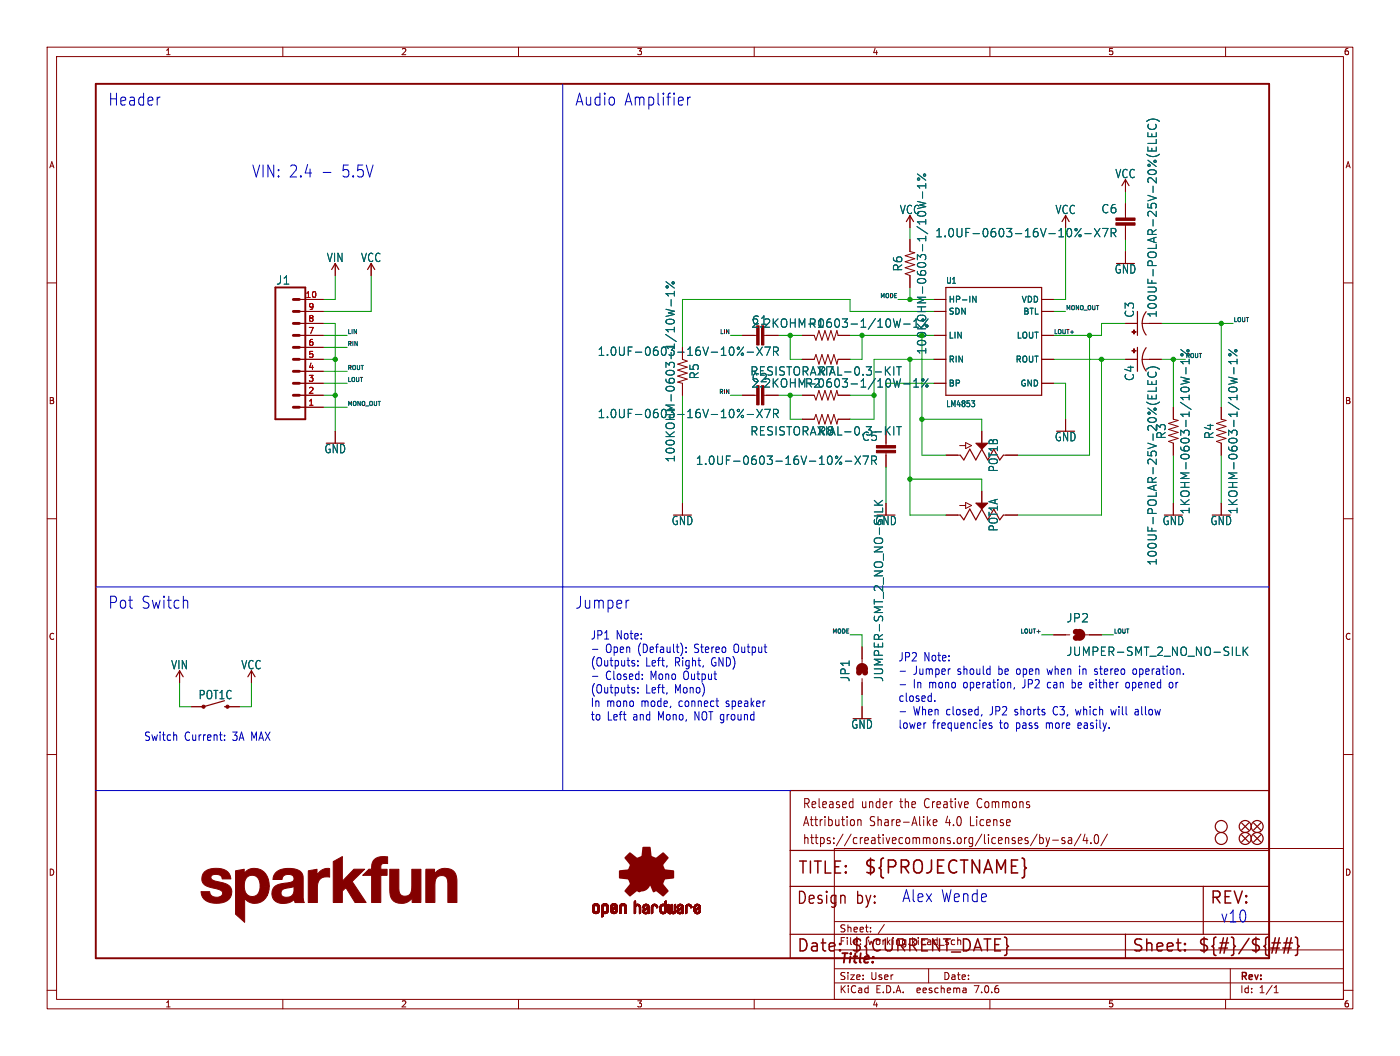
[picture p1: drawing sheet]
<svg xmlns="http://www.w3.org/2000/svg" width="297mm" height="224mm" viewBox="0 0 297 224" stroke-linecap="round" stroke-linejoin="round" font-family="sans-serif">
<defs><g id="words">
<text font-size="3.8" fill="#840000" x="183.1" y="185.7">${PROJECTNAME}</text>
<g font-size="3.5" fill="#0000c2">
<text x="22.9" y="22.6">Header</text>
<text x="121.9" y="22.6">Audio</text>
<text x="132.3" y="22.6">Amplifier</text>
<text x="53.3" y="37.9">VIN: 2.4</text>
<text x="72.3" y="37.9">5.5V</text>
<text x="22.9" y="129.3">Pot</text>
<text x="29.9" y="129.3">Switch</text>
<text x="121.9" y="129.3">Jumper</text>
<text x="191.3" y="191.5">Alex Wende</text>
<text x="258.8" y="195.8">v10</text>
</g>
<g font-size="3.5" fill="#840000">
<text x="169.2" y="185.7">TITLE:</text>
<text x="168.9" y="192.1">Design</text>
<text x="181.6" y="192.1">by:</text>
<text x="256.5" y="192.1">REV:</text>
<text x="168.9" y="202.2">Date:</text>
<text x="180.3" y="202.2">${CURRENT_DATE}</text>
<text x="240" y="202.2">Sheet:</text>
<text x="254" y="202.2">${#}/${##}</text>
</g>
<text font-size="2.8" fill="#840000" x="178" y="204.8">Title:</text>
<g font-size="2.7" fill="#840000">
<text x="170.2" y="171.7">Released</text>
<text x="182.7" y="171.7">under</text>
<text x="191.1" y="171.7">the</text>
<text x="196.5" y="171.7">Creative</text>
<text x="208" y="171.7">Commons</text>
<text x="170.2" y="175.5">Attribution</text>
<text x="170.2" y="179.3">https://creativecommons.org/licenses/by-sa/4.0/</text>
<text x="184.5" y="175.5">Share-Alike</text>
<text x="200.8" y="175.5">4.0</text>
<text x="206.2" y="175.5">License</text>
</g>
<g font-size="2.5" fill="#006464">
<text x="236.5" y="38">VCC</text>
<text x="190.8" y="45.6">VCC</text>
<text x="223.8" y="45.6">VCC</text>
<text x="233.6" y="45.4">C6</text>
<text x="198.3" y="50.5">1.0UF-0603-16V-10%-X7R</text>
<text x="69.2" y="55.8">VIN</text>
<text x="76.5" y="55.8">VCC</text>
<text x="191.6" y="57.7" transform="rotate(-90 191.6 57.7)">R6</text>
<text x="236.4" y="58.2">GND</text>
<text x="58.5" y="60.6">J1</text>
<text x="159.3" y="69.7">2.2KOHM-0603-1/10W-1%</text>
<text x="159.4" y="69.1">C1</text>
<text x="171.4" y="69.7">R1</text>
<text x="240.8" y="67.5" transform="rotate(-90 240.8 67.5)">C3</text>
<text x="245.6" y="67.5" transform="rotate(-90 245.6 67.5)">100UF-POLAR-25V-20%(ELEC)</text>
<text x="148.4" y="80.5" transform="rotate(-90 148.4 80.5)">R5</text>
<text x="159.1" y="79.9">RESISTORAXIAL-0.3-KIT</text>
<text x="159.3" y="82.4">2.2KOHM-0603-1/10W-1%</text>
<text x="159.4" y="81.3">C2</text>
<text x="170.7" y="82.4">R2</text>
<text x="173.5" y="79.9">R7</text>
<text x="240.8" y="80.9" transform="rotate(-90 240.8 80.9)">C4</text>
<text x="126.7" y="88.9">1.0UF-0603-16V-10%-X7R</text>
<text x="159.1" y="92.6">RESISTORAXIAL-0.3-KIT</text>
<text x="173.5" y="92.6">R8</text>
<text x="182.8" y="93.7">C5</text>
<text x="223.7" y="93.8">GND</text>
<text x="247.5" y="93.2" transform="rotate(-90 247.5 93.2)">R3</text>
<text x="257.7" y="93.2" transform="rotate(-90 257.7 93.2)">R4</text>
<text x="68.7" y="96.3">GND</text>
<text x="143.4" y="98.1" transform="rotate(-90 143.4 98.1)">100KOHM-0603-1/10W-1%</text>
<text x="147.5" y="98.8">1.0UF-0603-16V-10%-X7R</text>
<text x="211.9" y="100.2" transform="rotate(-90 211.9 100.2)">POT1B</text>
<text x="142.4" y="111.6">GND</text>
<text x="185.6" y="111.6">GND</text>
<text x="211.9" y="112.8" transform="rotate(-90 211.9 112.8)">POT1A</text>
<text x="246.5" y="111.6">GND</text>
<text x="252.6" y="109.1" transform="rotate(-90 252.6 109.1)">1KOHM-0603-1/10W-1%</text>
<text x="256.7" y="111.6">GND</text>
<text x="262.7" y="109.1" transform="rotate(-90 262.7 109.1)">1KOHM-0603-1/10W-1%</text>
<text x="245.6" y="120" transform="rotate(-90 245.6 120)">100UF-POLAR-25V-20%(ELEC)</text>
<text x="226.2" y="132.2">JP2</text>
<text x="36.2" y="142.1">VIN</text>
<text x="51.1" y="142.1">VCC</text>
<text x="226.2" y="139.3">JUMPER-SMT_2_NO_NO-SILK</text>
<text x="42" y="148.5">POT1C</text>
<text x="180.4" y="144.7" transform="rotate(-90 180.4 144.7)">JP1</text>
<text x="187.6" y="144.7" transform="rotate(-90 187.6 144.7)">JUMPER-SMT_2_NO_NO-SILK</text>
<text x="180.5" y="154.7">GND</text>
</g>
<text font-size="2.5" fill="#840000" x="126.7" y="75.7">1.0UF-0603-16V-10%-X7R</text>
<text font-size="2.5" fill="#009600" x="196.7" y="75.3" transform="rotate(-90 196.7 75.3)">100KOHM-0603-1/10W-1%</text>
<g font-size="2.5" fill="#0000c2">
<text x="125.2" y="135.7">JP1</text>
<text x="130.6" y="135.7">Note:</text>
<text x="125.2" y="141.5">(Outputs:</text>
<text x="128.4" y="138.6">Open</text>
<text x="135.3" y="138.6">(Default):</text>
<text x="136.9" y="141.5">Left,</text>
<text x="143.2" y="141.5">Right,</text>
<text x="147.4" y="138.6">Stereo</text>
<text x="151" y="141.5">GND)</text>
<text x="155.9" y="138.6">Output</text>
<text x="190.5" y="140.4">JP2</text>
<text x="193.7" y="143.2">Jumper</text>
<text x="195.9" y="140.4">Note:</text>
<text x="203.1" y="143.2">should</text>
<text x="211.9" y="143.2">be open</text>
<text x="222.6" y="143.2">when</text>
<text x="229.5" y="143.2">in</text>
<text x="232.9" y="143.2">stereo</text>
<text x="241.2" y="143.2">operation.</text>
<text x="125.2" y="147.2">(Outputs:</text>
<text x="128.4" y="144.3">Closed:</text>
<text x="136.9" y="147.2">Left,</text>
<text x="138" y="144.3">Mono</text>
<text x="143.2" y="147.2">Mono)</text>
<text x="145.1" y="144.3">Output</text>
<text x="190.5" y="149">closed.</text>
<text x="193.7" y="146.1">In mono</text>
<text x="204.5" y="146.1">operation,</text>
<text x="217.2" y="146.1">JP2</text>
<text x="222.6" y="146.1">can</text>
<text x="227.9" y="146.1">be either</text>
<text x="239.7" y="146.1">opened</text>
<text x="249" y="146.1">or</text>
<text x="125.2" y="150">In mono</text>
<text x="125.2" y="152.9">to</text>
<text x="128.8" y="152.9">Left</text>
<text x="134.3" y="152.9">and</text>
<text x="136" y="150">mode,</text>
<text x="139.7" y="152.9">Mono,</text>
<text x="144.1" y="150">connect</text>
<text x="147.6" y="152.9">NOT ground~{}</text>
<text x="154.3" y="150">speaker</text>
<text x="190.5" y="154.7">lower</text>
<text x="193.7" y="151.8">When closed,</text>
<text x="197.8" y="154.7">frequencies</text>
<text x="210.1" y="151.8">JP2</text>
<text x="212.1" y="154.7">to</text>
<text x="215.5" y="151.8">shorts</text>
<text x="215.6" y="154.7">pass</text>
<text x="222.1" y="154.7">more</text>
<text x="223.8" y="151.8">C3, which</text>
<text x="229.1" y="154.7">easily.</text>
<text x="236.4" y="151.8">will</text>
<text x="241.6" y="151.8">allow</text>
<text x="30.5" y="157.2">Switch</text>
<text x="39.1" y="157.2">Current:</text>
<text x="49.4" y="157.2">3A MAX</text>
</g>
<g font-size="2.1" fill="#840000">
<text x="178" y="197.9">Sheet:</text>
<text x="178" y="200.6">File:</text>
<text x="184.1" y="200.6">working.kicad_sch</text>
<text x="178" y="208">Size:</text>
<text x="184.7" y="208">User</text>
<text x="200" y="208">Date:</text>
<text x="263" y="208.2">Rev:</text>
<text x="178" y="210.8">KiCad</text>
<text x="185.7" y="210.8">E.D.A.</text>
<text x="194.6" y="210.8">eeschema</text>
<text x="207" y="210.8">7.0.6</text>
<text x="263" y="210.8">Id:</text>
<text x="267.1" y="210.8">1/1</text>
</g>
<g font-size="1.8" fill="#840000">
<text x="35" y="11.9">1</text>
<text x="85" y="11.9">2</text>
<text x="135" y="11.9">3</text>
<text x="185" y="11.9">4</text>
<text x="235" y="11.9">5</text>
<text x="285" y="11.9">6</text>
<text x="10.3" y="35.9">A</text>
<text x="285.3" y="35.9">A</text>
<text x="10.3" y="85.9">B</text>
<text x="285.3" y="85.9">B</text>
<text x="10.3" y="135.9">C</text>
<text x="285.3" y="135.9">C</text>
<text x="10.3" y="185.9">D</text>
<text x="285.3" y="185.9">D</text>
<text x="35" y="213.8">1</text>
<text x="85" y="213.8">2</text>
<text x="135" y="213.8">3</text>
<text x="185" y="213.8">4</text>
<text x="235" y="213.8">5</text>
<text x="285" y="213.8">6</text>
</g>
<g font-size="1.8" fill="#a90000">
<text x="64.7" y="63.2">10</text>
<text x="65.3" y="65.8">9</text>
<text x="65.3" y="70.9">7</text>
<text x="65.3" y="68.3">8</text>
<text x="65.3" y="75.9">5</text>
<text x="65.3" y="73.4">6</text>
<text x="65.3" y="83.6">2</text>
<text x="65.3" y="81">3</text>
<text x="65.3" y="78.5">4</text>
<text x="65.3" y="86.1">1</text>
</g>
<g font-size="1.8" fill="#006464">
<text x="200.6" y="60.4">U1</text>
<text x="201.2" y="64.4">HP-IN</text>
<text x="216.6" y="64.4">VDD</text>
<text x="201.2" y="72">LIN</text>
<text x="201.2" y="66.9">SDN</text>
<text x="215.6" y="72">LOUT</text>
<text x="217" y="66.9">BTL</text>
<text x="201.2" y="77.1">RIN</text>
<text x="215.4" y="77.1">ROUT</text>
<text x="201.2" y="82.1">BP</text>
<text x="216.4" y="82.1">GND</text>
<text x="200.6" y="86.5">LM4853</text>
</g>
<g font-size="1.2" fill="#0f0f0f">
<text x="186.6" y="63.3">MODE</text>
<text x="226.1" y="65.8">MONO_OUT</text>
<text x="73.7" y="70.9">LIN</text>
<text x="152.6" y="70.9">LIN</text>
<text x="223.5" y="70.9">LOUT+</text>
<text x="261.6" y="68.3">LOUT</text>
<text x="73.7" y="73.4">RIN</text>
<text x="251.5" y="76">ROUT</text>
<text x="73.7" y="81">LOUT</text>
<text x="73.7" y="78.5">ROUT</text>
<text x="152.4" y="83.6">RIN</text>
<text x="73.7" y="86.1">MONO_OUT</text>
<text x="176.4" y="134.4">MODE</text>
<text x="216.3" y="134.4">LOUT+</text>
<text x="236.2" y="134.4">LOUT</text>
</g>
</g></defs>
<g fill="none" stroke="#840000" stroke-width=".21">
<path d="M10 10h277v203.9h-277zM12 12h273v199.9h-273zM60 10v2M110 10v2M160 10v2M210 10v2M260 10v2M238.8 38.1v2.5M10 60h2M71.1 55.9v2.5M78.7 55.9v2.5M193 45.7v2.6"/>
<path d="M193 50.8v2.5l1.1 .3-2.1 .6 2.1 .7-2.1 .6 2.1 .6-2.1 .7 2.1 .6-2.1 .6 1 .4v2.6M226.1 45.7v2.6M238.8 43.2v3M238.8 47.8v3M238.8 53.3v2.6M285 60h2M63.5 71.1h5.1M63.5 63.5h5.1M63.5 78.7h5.1M63.5 76.2h5.1M63.5 73.7h5.1M63.5 68.6h5.1"/>
<path d="M63.5 66h5.1M144.8 76.2l1 .4-2 .6 2 .7-2 .6 2 .6-2 .7 2 .6-2 .6 1 .3v2.5M157.5 71.1h3M162.1 71.1h3M170.2 71.1h2.5l.4 1 .6-2 .7 2 .6-2 .6 2 .7-2 .6 2 .6-2 .3 1h2.5M170.2 76.2h2.5l.4-1 .6 2 .7-2 .6 2 .6-2 .7 2 .6-2 .6 2 .3-1h2.5M198.1 71.1h2.6M198.1 63.5h2.6M198.1 76.2h2.6M198.1 66h2.6M221 71.1h2.5M221 63.5h2.5"/>
<path d="M221 76.2h2.5M221 66h2.5M238.8 76.2h2.5M238.8 68.6h2.5M242.3 76.2h4.1M242.3 68.6h4.1M63.5 86.4h5.1M63.5 83.8h5.1M63.5 81.3h5.1M71.1 91.4v2.6M157.5 83.8h3M162.1 83.8h3"/>
<path d="M170.2 83.8h2.5l.4 1 .6-2 .7 2 .6-2 .6 2 .7-2 .6 2 .6-2 .3 1h2.5M170.2 88.9h2.5l.4-1 .6 2 .7-2 .6 2 .6-2 .7 2 .6-2 .6 2 .3-1h2.5M188 91.4v3.1M188 96v3.1M198.1 81.3h2.6M200.7 96.5h3M203.6 94.5h1.3M204.9 93.9l1.2 .6-1.2 .6zM208.3 91.4v2.6M212.9 96.5h3M221 81.3h2.5M226.1 88.9v2.5"/>
<path d="M248.9 86.4v2.5l1 .3-2 .6 2 .6-2 .7 2 .6-2 .6 2 .7-2 .6 1 .4v2.5M259.1 86.4v2.5l1 .3-2 .6 2 .6-2 .7 2 .6-2 .6 2 .7-2 .6 1 .4v2.5M10 110h2M144.8 106.7v2.5M188 106.7v2.5M200.7 109.2h3M203.6 107.2h1.3M204.9 106.6l1.2 .6-1.2 .6zM208.3 104.1v2.6M212.9 109.2h3M248.9 106.7v2.5M259.1 106.7v2.5"/>
<path d="M285 110h2M182.9 137.2v3.4M223.5 134.6h3.4M230.3 134.6h3.4M10 160h2M38.1 142.2v2.6M40.6 149.9h2.6M48.3 149.9h2.5M53.3 142.2v2.6M182.9 143.9v3.4M182.9 149.9v2.5M285 160h2"/>
<path d="M177 179.9h108v32h-108zM180.5 170l.4 .1M180.9 169.3v2M180.9 171.2l-.4 .1M181.2 174v.9M182 173.8v1.3M182 174l.2-.2 .4 .1 .1 1.2M196.9 174.4l.5 .7M197.4 173.8l-.7 .7M198 174.4l.8-.1-.1-.4-.5-.1-.2 .3 .1 .9h.6M220 176.9l-1.4 2.5M220.6 177v1.9"/>
<path d="M220.6 177.7l.4-.1 .3 .4-.1 .8h-.6M221.9 177.6l.4 1.3M222.3 178.9l-.4 .6M222.7 177.6l-.4 1.3M223.3 178.2h1.2M225.9 177.7l-.4-.1-.2 .3v.3l.6 .1v.5h-.6M226.7 177.7h.6l.1 1.2M227.4 178.1l-.6 .1a.4 .4 0 0 0-.2 .3 .4 .4 0 0 0 .2 .4l.6-.1M229.3 176.9l-1.4 2.5M230.2 176.9l-.4 1.4h1M230.6 177.6v1.3M231.4 178.7v.2"/>
<path d="M232.4 177.1l.3-.1a1.34 1.34 0 0 1 0 1.9h-.2a1.44 1.44 0 0 1-.1-1.8zM234.9 176.9l-1.4 2.5M177 195.4h108M184.7 197.5v.1M184.7 196.7v.1M187.6 196l-1.3 2M10 210h2M60 211.9v2M110 211.9v2M160 211.9v2M177 208.4h108M177 205.4h108"/>
<path d="M177 201.4h108M197 205.4v3M204.9 209.6l.1 .9M205 210.4l-.2 .1M205 209.9h-.2M210 211.9v2M260 211.9v2M261 205.4v6.5M270.3 210.5h.9M270.3 209.4l.4-.4v1.5M285 210h2"/>
</g>
<g fill="#840000" stroke="#840000" stroke-width=".21">
<path d="M185.9 95.5h4.1v.5h-4.1z"/>
<path d="M185.9 94.5h4.1v.5h-4.1z"/>
<path d="M207 106.7h2.5l-1.2 1.3z"/>
<path d="M236.7 47.2h4.1v.6h-4.1z"/>
<path d="M236.7 46.2h4.1v.5h-4.1z"/>
<path d="M207 94h2.5l-1.2 1.3z"/>
<path d="M161.5 69.1h.6v4.1h-.6z"/>
<path d="M160.5 69.1h.5v4.1h-.5z"/>
<path d="M161.5 81.8h.6v4.1h-.6z"/>
<path d="M160.5 81.8h.5v4.1h-.5z"/>
<path d="M125.7 193l.4 .1z"/>
<path d="M125.7 193h.4z"/>
<path d="M125.7 192.9l.4 .1z"/>
<path d="M125.7 192.9h.4z"/>
<path d="M125.7 192.8l.4 .1z"/>
<path d="M125.7 192.8h.4z"/>
<path d="M125.7 192.7l.4 .1z"/>
<path d="M125.7 192.7h.4z"/>
<path d="M125.7 192.6l.4 .1z"/>
<path d="M125.7 192.6h.4z"/>
<path d="M125.7 192.5l.4 .1z"/>
<path d="M125.7 192.5h.4z"/>
<path d="M125.7 192.4l.4 .1z"/>
<path d="M125.7 192.4h.4z"/>
<path d="M125.7 192.3l.4 .1z"/>
<path d="M125.7 192.3h.4z"/>
<path d="M125.7 193.1h.4z"/>
<path d="M125.7 192.2l.4 .1z"/>
<path d="M125.7 192.2h.4z"/>
<path d="M125.7 193.2h.5z"/>
<path d="M125.7 193.2h.4z"/>
<path d="M125.7 193.1l.4 .1z"/>
<path d="M125.7 192.1l.4 .1z"/>
<path d="M125.7 192.1h.4z"/>
<path d="M125.7 192.1h.5z"/>
<path d="M125.7 193.3h.5z"/>
<path d="M125.7 193.2l.5 .1z"/>
<path d="M125.7 193.3h.6z"/>
<path d="M125.7 192l.6 .1z"/>
<path d="M125.7 192h.6z"/>
<path d="M125.8 193.3h.5z"/>
<path d="M125.8 192h.5z"/>
<path d="M125.8 192h.6z"/>
<path d="M125.8 193.4h1.3z"/>
<path d="M125.8 193.3l.6 .1z"/>
<path d="M125.8 192h1.3z"/>
<path d="M125.8 191.9l1.3 .1z"/>
<path d="M125.8 191.9h1.3z"/>
<path d="M125.8 193.4h1.2z"/>
<path d="M125.8 191.9h1.2z"/>
<path d="M125.8 193.4l1.2 .1z"/>
<path d="M125.9 193.5h1.1z"/>
<path d="M125.9 191.9h1.1z"/>
<path d="M125.9 191.8l1.1 .1z"/>
<path d="M125.9 191.8h1.1z"/>
<path d="M125.9 193.5h1z"/>
<path d="M125.9 191.8h1z"/>
<path d="M125.9 193.5l1 .1z"/>
<path d="M125.9 193.6h1z"/>
<path d="M126 193.6h.9z"/>
<path d="M126 191.8h.9z"/>
<path d="M126 191.7l.9 .1z"/>
<path d="M126 191.7h.8z"/>
<path d="M126 193.6h.8z"/>
<path d="M126.1 193.6h.7z"/>
<path d="M126.1 191.7h.7z"/>
<path d="M126.1 193.6l.7 .1z"/>
<path d="M126.1 193.7h.7z"/>
<path d="M126.1 193.7h.6z"/>
<path d="M126.1 191.7h.6z"/>
<path d="M126.2 193.7h.5z"/>
<path d="M126.2 191.6l.5 .1z"/>
<path d="M126.2 191.6h.5z"/>
<path d="M126.2 193.7h.4z"/>
<path d="M126.2 191.6h.4z"/>
<path d="M126.3 193.7h.3z"/>
<path d="M126.3 191.6h.3z"/>
<path d="M126.3 193.7h.2z"/>
<path d="M126.3 191.6h.2z"/>
<path d="M126.5 192h.6z"/>
<path d="M126.5 193.3l.6 .1z"/>
<path d="M126.5 193.3h.6z"/>
<path d="M126.6 193.3h.5z"/>
<path d="M126.6 192h.5z"/>
<path d="M126.6 192l.5 .1z"/>
<path d="M126.6 192.1h.5z"/>
<path d="M126.7 193.2l.4 .1z"/>
<path d="M126.7 192.1h.4z"/>
<path d="M126.7 193.2h.4z"/>
<path d="M126.7 192.1l.4 .1z"/>
<path d="M126.7 192.2h.4z"/>
<path d="M126.7 193.1l.4 .1z"/>
<path d="M126.7 193.1h.4z"/>
<path d="M126.8 193.1h.4z"/>
<path d="M126.8 192.2l.4 .1z"/>
<path d="M126.8 192.2h.4z"/>
<path d="M126.8 193l.4 .1z"/>
<path d="M126.8 193h.4z"/>
<path d="M126.8 192.9l.4 .1z"/>
<path d="M126.8 192.9h.4z"/>
<path d="M126.8 192.8l.4 .1z"/>
<path d="M126.8 192.8h.4z"/>
<path d="M126.8 192.7l.4 .1z"/>
<path d="M126.8 192.7h.4z"/>
<path d="M126.8 192.6l.4 .1z"/>
<path d="M126.8 192.6h.4z"/>
<path d="M126.8 192.5l.4 .1z"/>
<path d="M126.8 192.5h.4z"/>
<path d="M126.8 192.4l.4 .1z"/>
<path d="M126.8 192.4h.4z"/>
<path d="M126.8 192.3l.4 .1z"/>
<path d="M126.8 192.3h.4z"/>
<path d="M127.6 194.4h.2z"/>
<path d="M127.6 194.4h.3z"/>
<path d="M127.6 194.3l.3 .1z"/>
<path d="M127.6 194.3h.3z"/>
<path d="M127.6 194.3h.4z"/>
<path d="M127.6 194.2l.4 .1z"/>
<path d="M127.6 194.2h.4z"/>
<path d="M127.6 194.1l.4 .1z"/>
<path d="M127.6 194.1h.4z"/>
<path d="M127.6 194l.4 .1z"/>
<path d="M127.6 194h.4z"/>
<path d="M127.6 193.9l.4 .1z"/>
<path d="M127.6 193.9h.4z"/>
<path d="M127.6 193.8l.4 .1z"/>
<path d="M127.6 193.8h.4z"/>
<path d="M127.6 193.7l.4 .1z"/>
<path d="M127.6 193.7h.4z"/>
<path d="M127.6 193.7h1.1z"/>
<path d="M127.6 193.6l1.1 .1z"/>
<path d="M127.6 193.6h1.1z"/>
<path d="M127.6 193.6h1.2z"/>
<path d="M127.6 193.5l1.2 .1z"/>
<path d="M127.6 193.5h1.2z"/>
<path d="M127.6 193.5h1.3z"/>
<path d="M127.6 193.4l1.3 .1z"/>
<path d="M127.6 193.4h1.3z"/>
<path d="M127.6 193.4h1.4z"/>
<path d="M127.6 193.3l.7 .1z"/>
<path d="M127.6 193.3h.6z"/>
<path d="M127.6 193.3h.5z"/>
<path d="M127.6 193.2l.5 .1z"/>
<path d="M127.6 193.2h.5z"/>
<path d="M127.6 193.2h.4z"/>
<path d="M127.6 193.1l.4 .1z"/>
<path d="M127.6 193.1h.4z"/>
<path d="M127.6 193l.4 .1z"/>
<path d="M127.6 193h.4z"/>
<path d="M127.6 192.9l.4 .1z"/>
<path d="M127.6 192.9h.4z"/>
<path d="M127.6 192.8l.4 .1z"/>
<path d="M127.6 192.8h.4z"/>
<path d="M127.6 192.7l.4 .1z"/>
<path d="M127.6 192.7h.4z"/>
<path d="M127.6 192.6l.4 .1z"/>
<path d="M127.6 192.6h.4z"/>
<path d="M127.6 192.5l.4 .1z"/>
<path d="M127.6 192.5h.4z"/>
<path d="M127.6 192.4l.4 .1z"/>
<path d="M127.6 192.4h.4z"/>
<path d="M127.6 192.3l.4 .1z"/>
<path d="M127.6 192.3h.4z"/>
<path d="M127.6 192.2l.4 .1z"/>
<path d="M127.6 192.2h.4z"/>
<path d="M127.6 192.2h.5z"/>
<path d="M127.6 192.1l.5 .1z"/>
<path d="M127.6 192.1h.5z"/>
<path d="M127.7 192.1h.4z"/>
<path d="M127.7 192l.5 .1z"/>
<path d="M127.7 192h.5z"/>
<path d="M127.7 192h.6z"/>
<path d="M127.7 192h1.3z"/>
<path d="M127.7 191.9l1.3 .1z"/>
<path d="M127.7 191.9h1.2z"/>
<path d="M127.8 191.9h1.1z"/>
<path d="M127.8 191.8l1.1 .1z"/>
<path d="M127.8 191.8h1.1z"/>
<path d="M127.8 191.8h1z"/>
<path d="M127.9 191.8h.9z"/>
<path d="M127.9 191.7l.9 .1z"/>
<path d="M127.9 191.7h.8z"/>
<path d="M128 191.7h.7z"/>
<path d="M128.1 193.7h.5z"/>
<path d="M128.1 191.6l.5 .1z"/>
<path d="M128.1 191.6h.5z"/>
<path d="M128.2 191.6h.3z"/>
<path d="M128.2 193.7h.3z"/>
<path d="M128.2 191.6h.2z"/>
<path d="M128.3 193.7h.1z"/>
<path d="M128.4 192h.6z"/>
<path d="M128.4 193.3l.6 .1z"/>
<path d="M128.5 193.3h.5z"/>
<path d="M128.5 192h.5z"/>
<path d="M128.5 192l.5 .1z"/>
<path d="M128.5 192.1h.5z"/>
<path d="M128.6 193.3h.4z"/>
<path d="M128.6 192.1h.4z"/>
<path d="M128.6 193.2l.4 .1z"/>
<path d="M128.6 193.2h.4z"/>
<path d="M128.6 193.2h.5z"/>
<path d="M128.6 192.1l.5 .1z"/>
<path d="M128.6 192.2h.5z"/>
<path d="M128.7 193.1l.4 .1z"/>
<path d="M128.7 193.1h.4z"/>
<path d="M128.7 192.2h.4z"/>
<path d="M128.7 193l.4 .1z"/>
<path d="M128.7 192.3h.4z"/>
<path d="M128.7 192.2l.4 .1z"/>
<path d="M128.7 193h.4z"/>
<path d="M128.7 192.9l.4 .1z"/>
<path d="M128.7 192.9h.4z"/>
<path d="M128.7 192.8l.4 .1z"/>
<path d="M128.7 192.8h.4z"/>
<path d="M128.7 192.7l.4 .1z"/>
<path d="M128.7 192.7h.4z"/>
<path d="M128.7 192.6l.4 .1z"/>
<path d="M128.7 192.6h.4z"/>
<path d="M128.7 192.5l.4 .1z"/>
<path d="M128.7 192.5h.4z"/>
<path d="M128.7 192.4l.4 .1z"/>
<path d="M128.7 192.4h.4z"/>
<path d="M128.7 192.3l.4 .1z"/>
<path d="M129.5 193.1l.5 .1z"/>
<path d="M129.5 193.1h.4z"/>
<path d="M129.5 193l.4 .1z"/>
<path d="M129.5 193h.4z"/>
<path d="M129.5 193h.5z"/>
<path d="M129.5 192.9l.6 .1z"/>
<path d="M129.5 192.9h.6z"/>
<path d="M129.5 192.9h.7z"/>
<path d="M129.5 192.9h.8z"/>
<path d="M129.5 192.8l.8 .1z"/>
<path d="M129.5 192.8h.8z"/>
<path d="M129.5 192.8h.9z"/>
<path d="M129.5 192.8h1z"/>
<path d="M129.5 192.7l1 .1z"/>
<path d="M129.5 192.7h1.1z"/>
<path d="M129.5 192.7h1.2z"/>
<path d="M129.5 192.6l1.3 .1z"/>
<path d="M129.5 192.6h1.3z"/>
<path d="M129.5 192.6h1.4z"/>
<path d="M129.5 192.5l.4 .1z"/>
<path d="M129.5 192.5h.4z"/>
<path d="M129.5 192.4l.4 .1z"/>
<path d="M129.5 192.4h.4z"/>
<path d="M129.5 192.3l.4 .1z"/>
<path d="M129.5 192.3h.4z"/>
<path d="M129.5 192.2l.4 .1z"/>
<path d="M129.5 192.2h.4z"/>
<path d="M129.5 192.2h.5z"/>
<path d="M129.5 193.2h.5z"/>
<path d="M129.5 192.1l.5 .1z"/>
<path d="M129.5 192.1h.5z"/>
<path d="M129.6 193.3h.5z"/>
<path d="M129.6 193.3h.4z"/>
<path d="M129.6 193.2l.4 .1z"/>
<path d="M129.6 192.1h.4z"/>
<path d="M129.6 192.1h.5z"/>
<path d="M129.6 192l.5 .1z"/>
<path d="M129.6 192h.5z"/>
<path d="M129.6 193.4h1.3z"/>
<path d="M129.6 193.3l.6 .1z"/>
<path d="M129.6 192h.6z"/>
<path d="M129.6 192h1.3z"/>
<path d="M129.6 191.9l1.3 .1z"/>
<path d="M129.6 191.9h1.3z"/>
<path d="M129.7 193.4h1.1z"/>
<path d="M129.7 191.9h1.2z"/>
<path d="M129.7 193.4l1.1 .1z"/>
<path d="M129.7 193.5h1.1z"/>
<path d="M129.7 191.9h1.1z"/>
<path d="M129.7 191.8l1.1 .1z"/>
<path d="M129.7 191.8h1.1z"/>
<path d="M129.8 193.5l.9 .1z"/>
<path d="M129.8 191.8h1z"/>
<path d="M129.8 193.6h.9z"/>
<path d="M129.8 191.8h.9z"/>
<path d="M129.8 191.7l.9 .1z"/>
<path d="M129.9 191.7h.8z"/>
<path d="M129.9 193.6h.7z"/>
<path d="M129.9 191.7h.7z"/>
<path d="M129.9 193.6l.7 .1z"/>
<path d="M129.9 193.7h.7z"/>
<path d="M130 193.7h.6z"/>
<path d="M130 191.6l.5 .1z"/>
<path d="M130 193.7h.5z"/>
<path d="M130 192.5l1 .1z"/>
<path d="M130 192.5h1z"/>
<path d="M130 191.6h.5z"/>
<path d="M130.1 193.7h.4z"/>
<path d="M130.1 192.5h.9z"/>
<path d="M130.1 191.6h.3z"/>
<path d="M130.1 193.7h.3z"/>
<path d="M130.2 192.5h.8z"/>
<path d="M130.2 191.6h.1z"/>
<path d="M130.2 192.4l.8 .1z"/>
<path d="M130.2 192.4h.8z"/>
<path d="M130.3 192.4h.7z"/>
<path d="M130.3 192h.6z"/>
<path d="M130.3 193.3l.6 .1z"/>
<path d="M130.4 192h.5z"/>
<path d="M130.4 193.3h.5z"/>
<path d="M130.4 192.4h.6z"/>
<path d="M130.4 192.3l.6 .1z"/>
<path d="M130.4 192l.5 .1z"/>
<path d="M130.4 192.1h.5z"/>
<path d="M130.5 192.1h.5z"/>
<path d="M130.5 193.3h.4z"/>
<path d="M130.5 193.2l.4 .1z"/>
<path d="M130.5 192.3h.5z"/>
<path d="M130.5 193.2h.5z"/>
<path d="M130.5 192.1l.5 .1z"/>
<path d="M130.5 192.2h.5z"/>
<path d="M130.6 193.2h.4z"/>
<path d="M130.6 193.1l.4 .1z"/>
<path d="M130.6 193.1h.4z"/>
<path d="M130.6 192.3h.4z"/>
<path d="M130.6 192.2l.4 .1z"/>
<path d="M130.6 192.2h.4z"/>
<path d="M130.6 193l.4 .1z"/>
<path d="M130.6 193h.4z"/>
<path d="M130.6 192.9l.4 .1z"/>
<path d="M130.7 192.9h.3z"/>
<path d="M130.8 192.9h.2z"/>
<path d="M130.8 192.8l.2 .1z"/>
<path d="M131.4 193.6l.3 .1z"/>
<path d="M131.4 193.6h.3z"/>
<path d="M131.4 193.6h.4z"/>
<path d="M131.4 193.5l.4 .1z"/>
<path d="M131.4 193.5h.4z"/>
<path d="M131.4 193.4l.4 .1z"/>
<path d="M131.4 193.4h.4z"/>
<path d="M131.4 193.3l.4 .1z"/>
<path d="M131.4 193.3h.4z"/>
<path d="M131.4 193.2l.4 .1z"/>
<path d="M131.4 193.2h.4z"/>
<path d="M131.4 193.1l.4 .1z"/>
<path d="M131.4 193.1h.4z"/>
<path d="M131.4 193l.4 .1z"/>
<path d="M131.4 193h.4z"/>
<path d="M131.4 192.9l.4 .1z"/>
<path d="M131.4 192.9h.4z"/>
<path d="M131.4 192.8l.4 .1z"/>
<path d="M131.4 192.8h.4z"/>
<path d="M131.4 192.7l.4 .1z"/>
<path d="M131.4 192.7h.4z"/>
<path d="M131.4 192.6l.4 .1z"/>
<path d="M131.4 192.6h.4z"/>
<path d="M131.4 192.5l.4 .1z"/>
<path d="M131.4 192.5h.4z"/>
<path d="M131.4 192.4l.4 .1z"/>
<path d="M131.4 192.4h.4z"/>
<path d="M131.4 192.3l.4 .1z"/>
<path d="M131.4 192.3h.4z"/>
<path d="M131.4 193.7h.3z"/>
<path d="M131.4 192.2l.4 .1z"/>
<path d="M131.4 192.2h.4z"/>
<path d="M131.5 193.7h.2z"/>
<path d="M131.5 192.2h.3z"/>
<path d="M131.5 192.2h.4z"/>
<path d="M131.5 193.7h.1z"/>
<path d="M131.5 192.1l.4 .1z"/>
<path d="M131.5 192.1h.4z"/>
<path d="M131.5 192.1h.5z"/>
<path d="M131.5 192l.5 .1z"/>
<path d="M131.5 192h.5z"/>
<path d="M131.5 192h.6z"/>
<path d="M131.5 192h1.3z"/>
<path d="M131.6 191.9l1.2 .1z"/>
<path d="M131.6 191.9h1.2z"/>
<path d="M131.6 191.9h1.1z"/>
<path d="M131.6 191.8l1.1 .1z"/>
<path d="M131.6 191.8h1.1z"/>
<path d="M131.7 191.8h1z"/>
<path d="M131.7 191.8h.9z"/>
<path d="M131.7 191.7l.9 .1z"/>
<path d="M131.8 191.7h.8z"/>
<path d="M131.8 191.7h.7z"/>
<path d="M131.9 191.6l.5 .1z"/>
<path d="M131.9 191.6h.5z"/>
<path d="M132 191.6h.4z"/>
<path d="M132 191.6h.3z"/>
<path d="M132.1 191.6h.2z"/>
<path d="M132.2 192h.6z"/>
<path d="M132.3 192h.5z"/>
<path d="M132.3 192l.5 .1z"/>
<path d="M132.4 192.1h.4z"/>
<path d="M132.4 192.1h.5z"/>
<path d="M132.4 192.1l.5 .1z"/>
<path d="M132.5 192.2h.4z"/>
<path d="M132.5 193.6l.3 .1z"/>
<path d="M132.5 193.6h.3z"/>
<path d="M132.5 193.6h.4z"/>
<path d="M132.5 193.5l.4 .1z"/>
<path d="M132.5 193.5h.4z"/>
<path d="M132.5 193.4l.4 .1z"/>
<path d="M132.5 193.4h.4z"/>
<path d="M132.5 193.3l.4 .1z"/>
<path d="M132.5 193.3h.4z"/>
<path d="M132.5 193.2l.4 .1z"/>
<path d="M132.5 193.2h.4z"/>
<path d="M132.5 193.1l.4 .1z"/>
<path d="M132.5 193.1h.4z"/>
<path d="M132.5 193l.4 .1z"/>
<path d="M132.5 193h.4z"/>
<path d="M132.5 192.9l.4 .1z"/>
<path d="M132.5 192.9h.4z"/>
<path d="M132.5 192.8l.4 .1z"/>
<path d="M132.5 192.8h.4z"/>
<path d="M132.5 192.7l.4 .1z"/>
<path d="M132.5 192.7h.4z"/>
<path d="M132.5 192.6l.4 .1z"/>
<path d="M132.5 192.6h.4z"/>
<path d="M132.5 192.5l.4 .1z"/>
<path d="M132.5 192.5h.4z"/>
<path d="M132.5 192.4l.4 .1z"/>
<path d="M132.5 192.4h.4z"/>
<path d="M132.5 192.3l.4 .1z"/>
<path d="M132.5 192.3h.4z"/>
<path d="M132.5 192.2l.4 .1z"/>
<path d="M132.5 193.7h.2z"/>
<path d="M132.5 193.7h.3z"/>
<path d="M134.6 193.7h.1z"/>
<path d="M134.6 191.2h.2z"/>
<path d="M134.6 193.7h.2z"/>
<path d="M134.6 193.6l.2 .1z"/>
<path d="M134.6 193.6h.2z"/>
<path d="M134.6 193.5l.2 .1z"/>
<path d="M134.6 193.5h.2z"/>
<path d="M134.6 193.4l.2 .1z"/>
<path d="M134.6 193.4h.2z"/>
<path d="M134.6 193.3l.2 .1z"/>
<path d="M134.6 193.3h.2z"/>
<path d="M134.6 193.2l.2 .1z"/>
<path d="M134.6 193.2h.2z"/>
<path d="M134.6 193.1l.2 .1z"/>
<path d="M134.6 193.1h.2z"/>
<path d="M134.6 193l.2 .1z"/>
<path d="M134.6 193h.2z"/>
<path d="M134.6 192.9l.2 .1z"/>
<path d="M134.6 192.9h.2z"/>
<path d="M134.6 192.8l.2 .1z"/>
<path d="M134.6 192.8h.2z"/>
<path d="M134.6 192.7l.2 .1z"/>
<path d="M134.6 192.7h.2z"/>
<path d="M134.6 192.6l.2 .1z"/>
<path d="M134.6 192.6h.2z"/>
<path d="M134.6 192.5l.2 .1z"/>
<path d="M134.6 192.5h.2z"/>
<path d="M134.6 192.4l.2 .1z"/>
<path d="M134.6 192.4h.2z"/>
<path d="M134.6 192.4h.3z"/>
<path d="M134.6 192.3l.3 .1z"/>
<path d="M134.6 192.3h.3z"/>
<path d="M134.6 192.2l.3 .1z"/>
<path d="M134.6 192.2h.3z"/>
<path d="M134.6 192.1l.4 .1z"/>
<path d="M134.6 192.1h.4z"/>
<path d="M134.6 192.1h.5z"/>
<path d="M134.6 192l.5 .1z"/>
<path d="M134.6 192h.6z"/>
<path d="M134.6 192h1.2z"/>
<path d="M134.6 192h1.1z"/>
<path d="M134.6 191.9l1.1 .1z"/>
<path d="M134.6 191.9h1.1z"/>
<path d="M134.6 191.9h1z"/>
<path d="M134.6 191.8l1 .1z"/>
<path d="M134.6 191.8h1z"/>
<path d="M134.6 191.8h.3z"/>
<path d="M134.6 191.8h.2z"/>
<path d="M134.6 191.7l.2 .1z"/>
<path d="M134.6 191.7h.2z"/>
<path d="M134.6 191.6l.2 .1z"/>
<path d="M134.6 191.6h.2z"/>
<path d="M134.6 191.5l.2 .1z"/>
<path d="M134.6 191.5h.2z"/>
<path d="M134.6 191.4l.2 .1z"/>
<path d="M134.6 191.4h.2z"/>
<path d="M134.6 191.3l.2 .1z"/>
<path d="M134.6 191.3h.2z"/>
<path d="M134.6 191.2l.2 .1z"/>
<path d="M134.6 191.1l.2 .1z"/>
<path d="M134.6 191.1h.2z"/>
<path d="M134.7 191.1h.1z"/>
<path d="M135 191.8h.5z"/>
<path d="M135.1 191.8h.3z"/>
<path d="M135.3 192h.5z"/>
<path d="M135.3 192l.5 .1z"/>
<path d="M135.4 192.1h.4z"/>
<path d="M135.5 192.1h.3z"/>
<path d="M135.5 192.1h.4z"/>
<path d="M135.5 192.1l.4 .1z"/>
<path d="M135.5 192.2h.4z"/>
<path d="M135.6 192.2h.3z"/>
<path d="M135.6 192.2l.3 .1z"/>
<path d="M135.6 192.3h.3z"/>
<path d="M135.6 192.4h.3z"/>
<path d="M135.6 192.3l.3 .1z"/>
<path d="M135.6 193.7h.2z"/>
<path d="M135.6 193.7h.3z"/>
<path d="M135.6 193.6l.3 .1z"/>
<path d="M135.6 193.6h.3z"/>
<path d="M135.6 193.5l.3 .1z"/>
<path d="M135.6 193.5h.3z"/>
<path d="M135.6 193.4l.3 .1z"/>
<path d="M135.6 193.4h.3z"/>
<path d="M135.6 193.3l.3 .1z"/>
<path d="M135.6 193.3h.3z"/>
<path d="M135.6 193.2l.3 .1z"/>
<path d="M135.6 193.2h.3z"/>
<path d="M135.6 193.1l.3 .1z"/>
<path d="M135.6 193.1h.3z"/>
<path d="M135.6 193l.3 .1z"/>
<path d="M135.6 193h.3z"/>
<path d="M135.6 192.9l.3 .1z"/>
<path d="M135.6 192.9h.3z"/>
<path d="M135.6 192.8l.3 .1z"/>
<path d="M135.6 192.8h.3z"/>
<path d="M135.6 192.7l.3 .1z"/>
<path d="M135.6 192.7h.3z"/>
<path d="M135.6 192.6l.3 .1z"/>
<path d="M135.6 192.6h.3z"/>
<path d="M135.6 192.5l.3 .1z"/>
<path d="M135.6 192.5h.3z"/>
<path d="M135.6 192.4l.3 .1z"/>
<path d="M136.4 193.3h.3z"/>
<path d="M136.4 193.2l.3 .1z"/>
<path d="M136.4 193.2h.2z"/>
<path d="M136.4 193.2h.3z"/>
<path d="M136.4 193.1l.3 .1z"/>
<path d="M136.4 193.1h.3z"/>
<path d="M136.4 192.5h.1z"/>
<path d="M136.4 192.5h.2z"/>
<path d="M136.4 192.4l.2 .1z"/>
<path d="M136.4 192.4h.2z"/>
<path d="M136.4 193.4h.3z"/>
<path d="M136.4 193.3l.3 .1z"/>
<path d="M136.4 192.3l.2 .1z"/>
<path d="M136.4 192.3h.3z"/>
<path d="M136.4 193.4h.4z"/>
<path d="M136.4 193l.3 .1z"/>
<path d="M136.4 193h.4z"/>
<path d="M136.4 192.2l.3 .1z"/>
<path d="M136.4 192.2h.3z"/>
<path d="M136.4 193.5h.5z"/>
<path d="M136.4 193.4l.4 .1z"/>
<path d="M136.4 193h.5z"/>
<path d="M136.4 193.5h.8z"/>
<path d="M136.4 192.2h.4z"/>
<path d="M136.4 192.1l.4 .1z"/>
<path d="M136.4 192.9l.6 .1z"/>
<path d="M136.4 192.1h.4z"/>
<path d="M136.4 192.9h.6z"/>
<path d="M136.5 193.5h.7z"/>
<path d="M136.5 192.9h.5z"/>
<path d="M136.5 192.1h.3z"/>
<path d="M136.5 192.9h.6z"/>
<path d="M136.5 193.6h.7z"/>
<path d="M136.5 193.5l.7 .1z"/>
<path d="M136.5 192.1h.4z"/>
<path d="M136.5 192l.5 .1z"/>
<path d="M136.5 192h.5z"/>
<path d="M136.5 192.9h.7z"/>
<path d="M136.5 192h1.1z"/>
<path d="M136.5 192.8l.7 .1z"/>
<path d="M136.5 193.6h.8z"/>
<path d="M136.5 192.8h.7z"/>
<path d="M136.6 193.6h.7z"/>
<path d="M136.6 192h1z"/>
<path d="M136.6 192.8h.7z"/>
<path d="M136.6 191.9l.9 .1z"/>
<path d="M136.6 193.6l.7 .1z"/>
<path d="M136.6 191.9h.9z"/>
<path d="M136.6 193.7h.7z"/>
<path d="M136.6 192.8h.8z"/>
<path d="M136.6 192.8h1.1z"/>
<path d="M136.7 193.7h.6z"/>
<path d="M136.7 191.9h.7z"/>
<path d="M136.7 191.8l.7 .1z"/>
<path d="M136.7 192.8h1z"/>
<path d="M136.7 193.7h.5z"/>
<path d="M136.7 191.8h.7z"/>
<path d="M136.7 192.7l1 .1z"/>
<path d="M136.7 192.7h1z"/>
<path d="M136.8 191.8h.5z"/>
<path d="M136.8 193.7l.4 .1z"/>
<path d="M136.8 192.7h.9z"/>
<path d="M136.9 191.8h.3z"/>
<path d="M136.9 192.7h.8z"/>
<path d="M137 192.6l.7 .1z"/>
<path d="M137 193.5h.2z"/>
<path d="M137 192.6h.7z"/>
<path d="M137 191.7l.1 .1z"/>
<path d="M137.1 192.6h.6z"/>
<path d="M137.1 192h.5z"/>
<path d="M137.1 192l.5 .1z"/>
<path d="M137.2 192.6h.5z"/>
<path d="M137.2 192.5l.5 .1z"/>
<path d="M137.2 192.1h.4z"/>
<path d="M137.2 192.5h.5z"/>
<path d="M137.3 192.1h.3z"/>
<path d="M137.3 192.1h.4z"/>
<path d="M137.3 192.5h.4z"/>
<path d="M137.3 192.1l.4 .1z"/>
<path d="M137.3 192.2h.4z"/>
<path d="M137.4 192.5h.3z"/>
<path d="M137.4 192.2h.3z"/>
<path d="M137.4 192.8h.3z"/>
<path d="M137.4 192.4l.3 .1z"/>
<path d="M137.4 192.4h.3z"/>
<path d="M137.4 192.3h.3z"/>
<path d="M137.4 192.2l.3 .1z"/>
<path d="M137.4 193.7h.2z"/>
<path d="M137.4 193.7h.3z"/>
<path d="M137.4 193.6l.3 .1z"/>
<path d="M137.4 193.6h.3z"/>
<path d="M137.4 193.5l.3 .1z"/>
<path d="M137.4 193.5h.3z"/>
<path d="M137.4 193.4l.3 .1z"/>
<path d="M137.4 193.4h.3z"/>
<path d="M137.4 193.3l.3 .1z"/>
<path d="M137.4 193.3h.3z"/>
<path d="M137.4 193.2l.3 .1z"/>
<path d="M137.4 193.2h.3z"/>
<path d="M137.4 193.1l.3 .1z"/>
<path d="M137.4 193.1h.3z"/>
<path d="M137.4 193l.3 .1z"/>
<path d="M137.4 193h.3z"/>
<path d="M137.4 192.9l.3 .1z"/>
<path d="M137.4 192.9h.3z"/>
<path d="M137.4 192.8l.3 .1z"/>
<path d="M137.4 192.3l.3 .1z"/>
<path d="M138.2 193.7h.1z"/>
<path d="M138.2 193.7h.2z"/>
<path d="M138.2 193.6l.2 .1z"/>
<path d="M138.2 193.6h.2z"/>
<path d="M138.2 193.6h.3z"/>
<path d="M138.2 193.5l.3 .1z"/>
<path d="M138.2 193.5h.3z"/>
<path d="M138.2 193.4l.3 .1z"/>
<path d="M138.2 193.4h.3z"/>
<path d="M138.2 193.3l.3 .1z"/>
<path d="M138.2 193.3h.3z"/>
<path d="M138.2 193.2l.3 .1z"/>
<path d="M138.2 193.2h.3z"/>
<path d="M138.2 193.1l.3 .1z"/>
<path d="M138.2 193.1h.3z"/>
<path d="M138.2 193l.3 .1z"/>
<path d="M138.2 193h.3z"/>
<path d="M138.2 192.9l.3 .1z"/>
<path d="M138.2 192.9h.3z"/>
<path d="M138.2 192.8l.3 .1z"/>
<path d="M138.2 192.8h.3z"/>
<path d="M138.2 192.7l.3 .1z"/>
<path d="M138.2 192.7h.3z"/>
<path d="M138.2 192.6l.3 .1z"/>
<path d="M138.2 192.6h.3z"/>
<path d="M138.2 192.5l.3 .1z"/>
<path d="M138.2 192.5h.3z"/>
<path d="M138.2 192.4l.3 .1z"/>
<path d="M138.2 192.4h.3z"/>
<path d="M138.2 192.3l.3 .1z"/>
<path d="M138.2 192.3h.3z"/>
<path d="M138.2 192.2l.3 .1z"/>
<path d="M138.2 192.2h.3z"/>
<path d="M138.2 192.2h.4z"/>
<path d="M138.2 192.1l.4 .1z"/>
<path d="M138.2 192.1h.4z"/>
<path d="M138.3 192.1h.3z"/>
<path d="M138.3 192.1h.4z"/>
<path d="M138.3 192l.5 .1z"/>
<path d="M138.3 192h.5z"/>
<path d="M138.3 192h1.1z"/>
<path d="M138.4 191.9l1 .1z"/>
<path d="M138.4 191.9h1z"/>
<path d="M138.4 191.9h.9z"/>
<path d="M138.5 191.9h.8z"/>
<path d="M138.5 191.8l.7 .1z"/>
<path d="M138.5 191.8h.7z"/>
<path d="M138.6 191.8h.6z"/>
<path d="M138.6 191.8h.5z"/>
<path d="M138.7 191.8h.3z"/>
<path d="M138.8 191.7l.1 .1z"/>
<path d="M138.9 192h.5z"/>
<path d="M139 192l.4 .1z"/>
<path d="M139 192.1h.4z"/>
<path d="M139.1 192.1h.4z"/>
<path d="M139.1 192.1l.4 .1z"/>
<path d="M139.1 192.2h.4z"/>
<path d="M139.2 192.2h.3z"/>
<path d="M139.2 192.3h.3z"/>
<path d="M139.2 192.2l.3 .1z"/>
<path d="M139.3 192.4h.2z"/>
<path d="M139.3 192.3l.2 .1z"/>
<path d="M139.3 192.5h.1z"/>
<path d="M139.3 192.5h.2z"/>
<path d="M139.3 192.4l.2 .1z"/>
<path d="M140 193.1h.3z"/>
<path d="M140 193l.3 .1z"/>
<path d="M140 193h.3z"/>
<path d="M140 192.9l.3 .1z"/>
<path d="M140 192.9h.3z"/>
<path d="M140 192.8l.3 .1z"/>
<path d="M140 192.8h.3z"/>
<path d="M140 192.7l.3 .1z"/>
<path d="M140 192.7h.3z"/>
<path d="M140 192.6l.3 .1z"/>
<path d="M140 192.6h.3z"/>
<path d="M140 192.5l.3 .1z"/>
<path d="M140 192.5h.3z"/>
<path d="M140 192.4l.3 .1z"/>
<path d="M140 192.4h.3z"/>
<path d="M140 193.1l.3 .1z"/>
<path d="M140 192.3l.3 .1z"/>
<path d="M140 193.2h.3z"/>
<path d="M140 192.3h.3z"/>
<path d="M140 193.3h.4z"/>
<path d="M140 193.3h.3z"/>
<path d="M140 193.2l.3 .1z"/>
<path d="M140 192.2l.3 .1z"/>
<path d="M140 192.2h.3z"/>
<path d="M140 192.2h.4z"/>
<path d="M140 193.4h.4z"/>
<path d="M140 193.3l.4 .1z"/>
<path d="M140 192.1l.4 .1z"/>
<path d="M140 192.1h.4z"/>
<path d="M140.1 193.4h.4z"/>
<path d="M140.1 192.1h.3z"/>
<path d="M140.1 192.1h.4z"/>
<path d="M140.1 193.4l.4 .1z"/>
<path d="M140.1 193.5h.5z"/>
<path d="M140.1 193.5h1.1z"/>
<path d="M140.1 192l.5 .1z"/>
<path d="M140.1 192h.5z"/>
<path d="M140.1 192h1.3z"/>
<path d="M140.2 193.5h1z"/>
<path d="M140.2 192h1.2z"/>
<path d="M140.2 193.5l1 .1z"/>
<path d="M140.2 193.6h1z"/>
<path d="M140.2 191.9l1.2 .1z"/>
<path d="M140.2 191.9h1.2z"/>
<path d="M140.2 193.6h.9z"/>
<path d="M140.3 193.6h.8z"/>
<path d="M140.3 191.9h1.1z"/>
<path d="M140.3 193.6l.8 .1z"/>
<path d="M140.3 193.7h.8z"/>
<path d="M140.3 191.8l1.1 .1z"/>
<path d="M140.3 193.7h.7z"/>
<path d="M140.3 191.8h1.1z"/>
<path d="M140.4 191.8h.6z"/>
<path d="M140.4 193.7h.6z"/>
<path d="M140.4 191.8h.5z"/>
<path d="M140.4 193.7h.5z"/>
<path d="M140.5 193.7l.4 .1z"/>
<path d="M140.5 191.8h.4z"/>
<path d="M140.6 191.7l.1 .1z"/>
<path d="M140.7 192h.7z"/>
<path d="M140.7 193.5h.5z"/>
<path d="M140.8 192l.6 .1z"/>
<path d="M140.8 193.5h.5z"/>
<path d="M140.8 192.1h.6z"/>
<path d="M140.8 193.4l.5 .1z"/>
<path d="M140.9 193.4h.4z"/>
<path d="M140.9 192.1h.5z"/>
<path d="M141 193.4h.3z"/>
<path d="M141 192.1l.4 .1z"/>
<path d="M141 193.3l.3 .1z"/>
<path d="M141 192.2h.4z"/>
<path d="M141 193.3h.3z"/>
<path d="M141 191.8h.4z"/>
<path d="M141 193.2l.3 .1z"/>
<path d="M141 192.2l.4 .1z"/>
<path d="M141 193.2h.3z"/>
<path d="M141 192.3h.4z"/>
<path d="M141.1 193.2h.2z"/>
<path d="M141.1 193.2h.3z"/>
<path d="M141.1 193.1l.3 .1z"/>
<path d="M141.1 193.1h.3z"/>
<path d="M141.1 193l.3 .1z"/>
<path d="M141.1 193h.3z"/>
<path d="M141.1 192.9l.3 .1z"/>
<path d="M141.1 192.9h.3z"/>
<path d="M141.1 192.8h.3z"/>
<path d="M141.1 192.7h.3z"/>
<path d="M141.1 192.6l.3 .1z"/>
<path d="M141.1 192.6h.3z"/>
<path d="M141.1 192.5h.3z"/>
<path d="M141.1 192.4l.3 .1z"/>
<path d="M141.1 192.4h.3z"/>
<path d="M141.1 192.3l.3 .1z"/>
<path d="M141.1 192.3h.3z"/>
<path d="M141.1 191.8h.3z"/>
<path d="M141.1 191.7l.3 .1z"/>
<path d="M141.1 191.7h.3z"/>
<path d="M141.1 191.6h.3z"/>
<path d="M141.1 191.5l.3 .1z"/>
<path d="M141.1 191.5h.3z"/>
<path d="M141.1 191.4h.3z"/>
<path d="M141.1 191.3l.3 .1z"/>
<path d="M141.1 191.3h.3z"/>
<path d="M141.1 191.2l.3 .1z"/>
<path d="M141.1 191.2h.3z"/>
<path d="M141.1 192.8l.3 .1z"/>
<path d="M141.1 192.7l.3 .1z"/>
<path d="M141.1 192.5l.3 .1z"/>
<path d="M141.1 191.6l.3 .1z"/>
<path d="M141.1 191.4l.3 .1z"/>
<path d="M141.1 191.1l.3 .1z"/>
<path d="M141.1 191.1h.3z"/>
<path d="M141.2 191.1h.2z"/>
<path d="M141.2 191.1h.1z"/>
<path d="M141.6 193.2h.3z"/>
<path d="M141.6 193.1l.3 .1z"/>
<path d="M141.6 193.1h.3z"/>
<path d="M141.6 193l.3 .1z"/>
<path d="M141.6 193h.3z"/>
<path d="M141.6 192.9l.3 .1z"/>
<path d="M141.6 192.9h.3z"/>
<path d="M141.6 192.8l.3 .1z"/>
<path d="M141.6 192.8h.3z"/>
<path d="M141.6 192.7l.3 .1z"/>
<path d="M141.6 192.7h.3z"/>
<path d="M141.6 192.6l.3 .1z"/>
<path d="M141.6 192.6h.3z"/>
<path d="M141.6 192.5l.3 .1z"/>
<path d="M141.6 192.5h.3z"/>
<path d="M141.6 192.4l.3 .1z"/>
<path d="M141.6 192.4h.3z"/>
<path d="M141.6 192.3l.3 .1z"/>
<path d="M141.6 192.3h.3z"/>
<path d="M141.6 192.2l.3 .1z"/>
<path d="M141.6 192.2h.3z"/>
<path d="M141.6 192.1l.3 .1z"/>
<path d="M141.6 192.1h.3z"/>
<path d="M141.6 192l.3 .1z"/>
<path d="M141.6 192h.3z"/>
<path d="M141.6 191.9l.3 .1z"/>
<path d="M141.6 191.9h.3z"/>
<path d="M141.6 193.4h.4z"/>
<path d="M141.6 193.3l.4 .1z"/>
<path d="M141.6 193.3h.4z"/>
<path d="M141.6 193.3h.3z"/>
<path d="M141.6 193.2l.3 .1z"/>
<path d="M141.7 193.4l.3 .1z"/>
<path d="M141.7 193.4h.3z"/>
<path d="M141.7 191.9h.2z"/>
<path d="M141.7 193.5h1.6z"/>
<path d="M141.7 193.5h.4z"/>
<path d="M141.7 191.8l.2 .1z"/>
<path d="M141.7 193.5h1.5z"/>
<path d="M141.7 191.8h.2z"/>
<path d="M141.7 193.6h1.5z"/>
<path d="M141.7 193.5l1.5 .1z"/>
<path d="M141.8 193.6h1.4z"/>
<path d="M141.8 191.8h.1z"/>
<path d="M141.8 193.6l1.4 .1z"/>
<path d="M141.8 193.7h1.3z"/>
<path d="M141.8 193.7h.6z"/>
<path d="M141.9 193.7h.5z"/>
<path d="M141.9 193.7h.4z"/>
<path d="M142 193.7l.3 .1z"/>
<path d="M142.2 193.5h.6z"/>
<path d="M142.2 193.4l.5 .1z"/>
<path d="M142.2 193.4h.5z"/>
<path d="M142.3 193.4h.4z"/>
<path d="M142.3 193.3l.4 .1z"/>
<path d="M142.3 193.3h.4z"/>
<path d="M142.3 193.3h.3z"/>
<path d="M142.3 193.2l.3 .1z"/>
<path d="M142.3 193.2h.3z"/>
<path d="M142.3 193.1h.3z"/>
<path d="M142.3 193h.3z"/>
<path d="M142.3 192.9h.3z"/>
<path d="M142.3 192.8l.3 .1z"/>
<path d="M142.3 192.8h.3z"/>
<path d="M142.3 193.1l.3 .1z"/>
<path d="M142.3 193l.3 .1z"/>
<path d="M142.3 192.9l.3 .1z"/>
<path d="M142.3 192.7l.3 .1z"/>
<path d="M142.3 192.7h.3z"/>
<path d="M142.3 192.6l.3 .1z"/>
<path d="M142.3 192.6h.3z"/>
<path d="M142.3 192.5l.3 .1z"/>
<path d="M142.3 192.5h.3z"/>
<path d="M142.3 192.4l.3 .1z"/>
<path d="M142.3 192.4h.3z"/>
<path d="M142.3 192.3l.3 .1z"/>
<path d="M142.3 192.3h.3z"/>
<path d="M142.3 192.2l.3 .1z"/>
<path d="M142.3 192.2h.3z"/>
<path d="M142.3 192.1l.3 .1z"/>
<path d="M142.3 192.1h.3z"/>
<path d="M142.3 192l.3 .1z"/>
<path d="M142.3 192h.3z"/>
<path d="M142.3 191.9l.3 .1z"/>
<path d="M142.3 191.9h.3z"/>
<path d="M142.4 191.9h.2z"/>
<path d="M142.4 191.8l.2 .1z"/>
<path d="M142.4 191.8h.2z"/>
<path d="M142.5 191.8h.1z"/>
<path d="M142.5 193.7h.6z"/>
<path d="M142.6 193.7h.5z"/>
<path d="M142.6 193.7h.4z"/>
<path d="M142.7 193.7l.3 .1z"/>
<path d="M142.9 193.5h.4z"/>
<path d="M142.9 193.4l.4 .1z"/>
<path d="M142.9 193.4h.4z"/>
<path d="M143 193.4h.3z"/>
<path d="M143 193.3l.3 .1z"/>
<path d="M143 193.3h.3z"/>
<path d="M143 193.2l.3 .1z"/>
<path d="M143 193.2h.3z"/>
<path d="M143.1 193.2h.2z"/>
<path d="M143.1 193.1l.2 .1z"/>
<path d="M143.1 193.1h.2z"/>
<path d="M143.1 193l.2 .1z"/>
<path d="M143.1 193h.2z"/>
<path d="M143.1 192.9l.2 .1z"/>
<path d="M143.1 192.9h.2z"/>
<path d="M143.1 192.8l.2 .1z"/>
<path d="M143.1 192.8h.2z"/>
<path d="M143.1 192.7l.2 .1z"/>
<path d="M143.1 192.7h.2z"/>
<path d="M143.1 192.6l.2 .1z"/>
<path d="M143.1 192.6h.2z"/>
<path d="M143.1 192.5l.2 .1z"/>
<path d="M143.1 192.5h.2z"/>
<path d="M143.1 192.4l.2 .1z"/>
<path d="M143.1 192.4h.2z"/>
<path d="M143.1 192.3l.2 .1z"/>
<path d="M143.1 192.3h.2z"/>
<path d="M143.1 192.2l.2 .1z"/>
<path d="M143.1 192.2h.2z"/>
<path d="M143.1 192.1l.2 .1z"/>
<path d="M143.1 192.1h.2z"/>
<path d="M143.1 192l.2 .1z"/>
<path d="M143.1 192h.2z"/>
<path d="M143.1 191.9l.2 .1z"/>
<path d="M143.1 191.9h.2z"/>
<path d="M143.1 191.8l.2 .1z"/>
<path d="M143.1 191.8h.2z"/>
<path d="M143.2 191.8h.1z"/>
<path d="M143.6 193.3h.3z"/>
<path d="M143.6 193.2l.3 .1z"/>
<path d="M143.6 193.2h.3z"/>
<path d="M143.6 193.1l.3 .1z"/>
<path d="M143.6 193.1h.3z"/>
<path d="M143.6 193.4h.4z"/>
<path d="M143.6 193.3l.3 .1z"/>
<path d="M143.6 193.1h.4z"/>
<path d="M143.6 192.5h.1z"/>
<path d="M143.6 192.5h.2z"/>
<path d="M143.6 192.5h.3z"/>
<path d="M143.6 192.4l.3 .1z"/>
<path d="M143.6 192.4h.3z"/>
<path d="M143.6 192.3l.3 .1z"/>
<path d="M143.6 192.3h.3z"/>
<path d="M143.6 193l.4 .1z"/>
<path d="M143.6 193h.4z"/>
<path d="M143.6 192.2l.3 .1z"/>
<path d="M143.7 193.4l.4 .1z"/>
<path d="M143.7 193.4h.3z"/>
<path d="M143.7 193h.3z"/>
<path d="M143.7 193h.4z"/>
<path d="M143.7 192.2h.2z"/>
<path d="M143.7 192.2h.3z"/>
<path d="M143.7 193.5h.7z"/>
<path d="M143.7 193.5h.4z"/>
<path d="M143.7 193h.5z"/>
<path d="M143.7 193.5h.8z"/>
<path d="M143.7 192.9l.5 .1z"/>
<path d="M143.7 192.1l.3 .1z"/>
<path d="M143.7 192.1h.3z"/>
<path d="M143.7 192.9h.5z"/>
<path d="M143.7 192.9h.6z"/>
<path d="M143.7 192.1h.4z"/>
<path d="M143.7 192.9h.7z"/>
<path d="M143.7 193.5l.8 .1z"/>
<path d="M143.7 192.1h.5z"/>
<path d="M143.7 193.6h.8z"/>
<path d="M143.7 192l.5 .1z"/>
<path d="M143.8 193.6h.7z"/>
<path d="M143.8 192.9h.6z"/>
<path d="M143.8 192h.4z"/>
<path d="M143.8 192h.5z"/>
<path d="M143.8 192h1z"/>
<path d="M143.8 192.8l.6 .1z"/>
<path d="M143.8 192.8h.7z"/>
<path d="M143.8 191.9l1 .1z"/>
<path d="M143.8 192.8h.8z"/>
<path d="M143.8 191.9h1z"/>
<path d="M143.8 193.6l.7 .1z"/>
<path d="M143.9 193.7h.6z"/>
<path d="M143.9 192.8h.7z"/>
<path d="M143.9 191.9h.8z"/>
<path d="M143.9 192.8h1.1z"/>
<path d="M143.9 191.8l.8 .1z"/>
<path d="M144 193.7h.5z"/>
<path d="M144 191.8h.6z"/>
<path d="M144 192.7l1 .1z"/>
<path d="M144 192.7h1z"/>
<path d="M144 193.7l.4 .1z"/>
<path d="M144.1 191.8h.4z"/>
<path d="M144.1 192.7h.9z"/>
<path d="M144.2 192.7h.8z"/>
<path d="M144.2 192.6l.8 .1z"/>
<path d="M144.2 192.6h.8z"/>
<path d="M144.3 193.5h.1z"/>
<path d="M144.3 192.6h.7z"/>
<path d="M144.3 192h.5z"/>
<path d="M144.4 192h.5z"/>
<path d="M144.4 192.6h.6z"/>
<path d="M144.4 192l.5 .1z"/>
<path d="M144.4 192.5l.6 .1z"/>
<path d="M144.4 192.1h.5z"/>
<path d="M144.5 192.5h.5z"/>
<path d="M144.5 192.1h.4z"/>
<path d="M144.6 192.1h.3z"/>
<path d="M144.6 192.1l.3 .1z"/>
<path d="M144.6 192.5h.4z"/>
<path d="M144.6 192.2h.3z"/>
<path d="M144.6 192.2h.4z"/>
<path d="M144.6 192.4l.4 .1z"/>
<path d="M144.6 192.2l.4 .1z"/>
<path d="M144.7 192.8h.3z"/>
<path d="M144.7 192.4h.3z"/>
<path d="M144.7 192.3h.3z"/>
<path d="M144.7 193.7h.1z"/>
<path d="M144.7 193.7h.2z"/>
<path d="M144.7 193.6l.3 .1z"/>
<path d="M144.7 193.6h.3z"/>
<path d="M144.7 193.5l.3 .1z"/>
<path d="M144.7 193.5h.3z"/>
<path d="M144.7 193.4l.3 .1z"/>
<path d="M144.7 193.4h.3z"/>
<path d="M144.7 193.3l.3 .1z"/>
<path d="M144.7 193.3h.3z"/>
<path d="M144.7 193.2l.3 .1z"/>
<path d="M144.7 193.2h.3z"/>
<path d="M144.7 193.1l.3 .1z"/>
<path d="M144.7 193.1h.3z"/>
<path d="M144.7 193l.3 .1z"/>
<path d="M144.7 193h.3z"/>
<path d="M144.7 192.9l.3 .1z"/>
<path d="M144.7 192.9h.3z"/>
<path d="M144.7 192.8l.3 .1z"/>
<path d="M144.7 192.3l.3 .1z"/>
<path d="M145.4 193.7h.1z"/>
<path d="M145.4 193.7h.2z"/>
<path d="M145.4 193.7h.3z"/>
<path d="M145.4 193.6l.3 .1z"/>
<path d="M145.4 193.6h.3z"/>
<path d="M145.4 193.5l.3 .1z"/>
<path d="M145.4 193.5h.3z"/>
<path d="M145.4 193.4l.3 .1z"/>
<path d="M145.4 193.4h.3z"/>
<path d="M145.4 193.3l.3 .1z"/>
<path d="M145.4 193.3h.3z"/>
<path d="M145.4 193.2l.3 .1z"/>
<path d="M145.4 193.2h.3z"/>
<path d="M145.4 193.1l.3 .1z"/>
<path d="M145.4 193.1h.3z"/>
<path d="M145.4 193l.3 .1z"/>
<path d="M145.4 193h.3z"/>
<path d="M145.4 192.9l.3 .1z"/>
<path d="M145.4 192.9h.3z"/>
<path d="M145.4 192.8l.3 .1z"/>
<path d="M145.4 192.8h.3z"/>
<path d="M145.4 192.7l.3 .1z"/>
<path d="M145.4 192.7h.3z"/>
<path d="M145.4 192.6l.3 .1z"/>
<path d="M145.4 192.6h.3z"/>
<path d="M145.4 192.5l.3 .1z"/>
<path d="M145.4 192.5h.3z"/>
<path d="M145.4 192.4l.3 .1z"/>
<path d="M145.4 192.4h.3z"/>
<path d="M145.4 192.3l.3 .1z"/>
<path d="M145.4 192.3h.3z"/>
<path d="M145.5 192.3h.3z"/>
<path d="M145.5 192.2l.3 .1z"/>
<path d="M145.5 192.2h.3z"/>
<path d="M145.5 192.1l.3 .1z"/>
<path d="M145.5 192.1h.4z"/>
<path d="M145.5 192.1h.5z"/>
<path d="M145.5 192l.5 .1z"/>
<path d="M145.5 192h.5z"/>
<path d="M145.5 192h.6z"/>
<path d="M145.6 192h1.1z"/>
<path d="M145.6 192h1z"/>
<path d="M145.6 191.9l1 .1z"/>
<path d="M145.6 191.9h1z"/>
<path d="M145.7 191.9h.9z"/>
<path d="M145.7 191.9h.8z"/>
<path d="M145.7 191.8l.8 .1z"/>
<path d="M145.8 191.8h.7z"/>
<path d="M145.8 191.8h.6z"/>
<path d="M145.9 191.8h.4z"/>
<path d="M146.1 191.7l.1 .1z"/>
<path d="M146.1 192h.6z"/>
<path d="M146.2 192h.5z"/>
<path d="M146.2 192l.5 .1z"/>
<path d="M146.2 192.1h.5z"/>
<path d="M146.3 192.1h.4z"/>
<path d="M146.4 192.1h.3z"/>
<path d="M146.4 192.1l.3 .1z"/>
<path d="M146.4 192.2h.3z"/>
<path d="M146.4 192.2h.4z"/>
<path d="M146.5 192.2h.3z"/>
<path d="M146.5 192.2l.3 .1z"/>
<path d="M146.5 192.3h.3z"/>
<path d="M146.5 192.4h.3z"/>
<path d="M146.5 192.3l.3 .1z"/>
<path d="M146.5 192.5h.2z"/>
<path d="M146.5 192.4l.2 .1z"/>
<path d="M146.5 192.4h.2z"/>
<path d="M147.2 193.2h.4z"/>
<path d="M147.2 193.2h.3z"/>
<path d="M147.2 193.1l.3 .1z"/>
<path d="M147.2 193.1h.3z"/>
<path d="M147.2 193.1h.4z"/>
<path d="M147.2 193l.4 .1z"/>
<path d="M147.2 193h.4z"/>
<path d="M147.2 193h.5z"/>
<path d="M147.2 193h.6z"/>
<path d="M147.2 192.9l.6 .1z"/>
<path d="M147.2 192.9h.6z"/>
<path d="M147.2 192.9h.7z"/>
<path d="M147.2 192.9h.8z"/>
<path d="M147.2 192.8l.8 .1z"/>
<path d="M147.2 192.8h.9z"/>
<path d="M147.2 192.8h1z"/>
<path d="M147.2 192.7l1.1 .1z"/>
<path d="M147.2 192.7h1.1z"/>
<path d="M147.2 192.7h.4z"/>
<path d="M147.2 192.7h.3z"/>
<path d="M147.2 192.6l.3 .1z"/>
<path d="M147.2 192.6h.3z"/>
<path d="M147.2 192.5l.3 .1z"/>
<path d="M147.2 192.5h.3z"/>
<path d="M147.2 192.4l.3 .1z"/>
<path d="M147.2 192.4h.3z"/>
<path d="M147.2 192.3l.3 .1z"/>
<path d="M147.2 192.3h.3z"/>
<path d="M147.2 192.3h.4z"/>
<path d="M147.3 193.3h.3z"/>
<path d="M147.3 193.2l.3 .1z"/>
<path d="M147.3 193.2h.3z"/>
<path d="M147.3 192.3h.3z"/>
<path d="M147.3 192.2l.3 .1z"/>
<path d="M147.3 192.2h.3z"/>
<path d="M147.3 193.3l.3 .1z"/>
<path d="M147.3 193.4h.4z"/>
<path d="M147.3 193.4h.3z"/>
<path d="M147.3 192.1l.3 .1z"/>
<path d="M147.3 192.1h.4z"/>
<path d="M147.3 193.5h.5z"/>
<path d="M147.3 193.4l.5 .1z"/>
<path d="M147.3 192.1h.5z"/>
<path d="M147.3 192l.5 .1z"/>
<path d="M147.4 193.5h.5z"/>
<path d="M147.4 192h.4z"/>
<path d="M147.4 193.5h1.1z"/>
<path d="M147.4 192h.5z"/>
<path d="M147.4 192h1.1z"/>
<path d="M147.4 193.5h1z"/>
<path d="M147.4 193.6h1z"/>
<path d="M147.4 193.5l1 .1z"/>
<path d="M147.4 192h1z"/>
<path d="M147.4 191.9l1 .1z"/>
<path d="M147.4 191.9h1z"/>
<path d="M147.5 193.6h.9z"/>
<path d="M147.5 191.9h.9z"/>
<path d="M147.5 193.6h.8z"/>
<path d="M147.5 191.9h.8z"/>
<path d="M147.5 193.6l.8 .1z"/>
<path d="M147.5 193.7h.8z"/>
<path d="M147.5 191.8l.8 .1z"/>
<path d="M147.6 193.7h.7z"/>
<path d="M147.6 191.8h.7z"/>
<path d="M147.6 193.7h.6z"/>
<path d="M147.6 191.8h.6z"/>
<path d="M147.6 192.7h.8z"/>
<path d="M147.7 192.7h.7z"/>
<path d="M147.7 193.7h.5z"/>
<path d="M147.7 191.8h.5z"/>
<path d="M147.7 191.8h.4z"/>
<path d="M147.7 193.7l.4 .1z"/>
<path d="M147.8 192.7h.7z"/>
<path d="M147.8 192.6l.7 .1z"/>
<path d="M147.8 192.6h.7z"/>
<path d="M147.8 192.6h.8z"/>
<path d="M147.8 191.7l.2 .1z"/>
<path d="M147.9 192.6h.7z"/>
<path d="M148 192.6h.6z"/>
<path d="M148 192h.5z"/>
<path d="M148 193.5h.5z"/>
<path d="M148 192.5l.6 .1z"/>
<path d="M148 192.5h.6z"/>
<path d="M148 192l.5 .1z"/>
<path d="M148.1 192.5h.5z"/>
<path d="M148.1 192.1h.4z"/>
<path d="M148.1 193.4l.4 .1z"/>
<path d="M148.1 193.4h.4z"/>
<path d="M148.2 193.4h.3z"/>
<path d="M148.2 192.5h.4z"/>
<path d="M148.2 192.1h.3z"/>
<path d="M148.2 192.1h.4z"/>
<path d="M148.2 192.4l.4 .1z"/>
<path d="M148.2 192.1l.4 .1z"/>
<path d="M148.2 192.4h.4z"/>
<path d="M148.2 192.2h.4z"/>
<path d="M148.2 193.3l.4 .1z"/>
<path d="M148.2 193.3h.4z"/>
<path d="M148.3 193.3h.3z"/>
<path d="M148.3 192.2h.3z"/>
<path d="M148.3 193.2l.3 .1z"/>
<path d="M148.3 192.2l.3 .1z"/>
<path d="M148.3 193.2h.3z"/>
<path d="M148.3 192.4h.3z"/>
<path d="M148.3 192.3h.3z"/>
<path d="M148.3 193.1l.3 .1z"/>
<path d="M148.3 192.3l.3 .1z"/>
<path d="M148.3 193.1h.3z"/>
<path d="M148.3 193l.3 .1z"/>
<path d="M148.4 193h.2z"/>
<path d="M148.5 193h.1z"/>
<path d="M240.5 73.9h.1v.9h-.1z"/>
<path d="M240.1 74.3h.9v.2h-.9z"/>
<path d="M240.5 69.9h.1v.9h-.1z"/>
<path d="M240.1 70.3h.9v.2h-.9z"/>
<path d="M55.2 187.9h1.9v.7l-.4 1.3-1.7-.8z"/>
<path d="M70.7 182.7l1.9-1.1v5.3l2.5-2.6h2.3l-2.7 2.6 3 4.5h-2.4l-1.9-3.2-.8 .8v2.4h-1.9z"/>
<path d="M60.1 187.3l1.2-.1 .3 1-1.2 .2z"/>
<path d="M65.4 184.7l1.9-.4v1.3a2.32 2.32 0 0 1 2.6-1.4v1.8a2.07 2.07 0 0 0-2.6 2.6v2.8h-1.9z"/>
<path d="M82.7 184.3h1.9v2a7.8 7.8 0 0 0 .3 3.3 1.42 1.42 0 0 0 1.6 .3 1.42 1.42 0 0 0 .8-1.4l.1-4.2h1.9v7.1h-1.2a.52 .52 0 0 1-.6-.1 .52 .52 0 0 1-.1-.7v-.2a2.67 2.67 0 0 1-4.4-.1l-.3-1.6z"/>
<path d="M90.4 184.3h1.1a.51 .51 0 0 1 .7 .1 .51 .51 0 0 1 0 .7v.2a2.66 2.66 0 0 1 4.5 0l.2 1.1v5h-1.9v-2a7.8 7.8 0 0 0-.3-3.3 1.42 1.42 0 0 0-1.6-.3 1.42 1.42 0 0 0-.8 1.4v4.2h-2z"/>
<path d="M50 184.7l1.8-.4v.9a2.87 2.87 0 0 1 3-1 2.87 2.87 0 0 1 2.1 2.3l.2 1.4h-1.9a1.79 1.79 0 0 0-.6-1.9 1.79 1.79 0 0 0-1.9-.2 2.84 2.84 0 0 0 0 4.1 1.58 1.58 0 0 0 2.3-.8l1.7 .8a2.8 2.8 0 0 1-4.8 .6v5.1l-1.9-1.7z"/>
<path d="M43.4 184.9a4.4 4.4 0 0 1 4.9 0l.6 .9 .1 .6h-1.9a1.44 1.44 0 0 0-2.1-.8l-.2 .3a.89 .89 0 0 0 1 1 6.2 6.2 0 0 1 3 1.1 2.22 2.22 0 0 1-1.7 3.4 4 4 0 0 1-4.1-1.1l-.4-1.2h1.9a1.51 1.51 0 0 0 1.2 1.1 1.51 1.51 0 0 0 1.5-.6v-.4a4.1 4.1 0 0 0-2.6-1 1.9 1.9 0 0 1-1.7-1.3 1.9 1.9 0 0 1 .5-2z"/>
<path d="M79.4 182.2a4.3 4.3 0 0 1 2.8-.5l-.1 1.4a.93 .93 0 0 0-1 .1 .93 .93 0 0 0-.3 .9v.1a.62 .62 0 0 0 .8 .1h.5v1.3h-1.3v5.8h-2v-5.8h-1.9l.9-.8a.98 .98 0 0 1 1-.5v-.3a2.66 2.66 0 0 1 .6-1.8z"/>
<path d="M58.6 185a4.8 4.8 0 0 1 5.3-.1 5.3 5.3 0 0 1 .4 3.1v2.3l.3 1.1h-1.4a.56 .56 0 0 1-.6-.1 .56 .56 0 0 1-.1-.6 3.3 3.3 0 0 1-4.4 .1 2.17 2.17 0 0 1-.1-2.4 2.17 2.17 0 0 1 2.1-1.1l.3 1.1a.95 .95 0 0 0-.8 1.1 .95 .95 0 0 0 1.2 .8 1.67 1.67 0 0 0 1.6-2.1v-.3l-.8 .3-.3-1a.9 .9 0 0 0 1-1 .9 .9 0 0 0-1.2-.8 1.1 1.1 0 0 0-1.3 1.1h-1.9l.2-.9z"/>
<circle cx="43.2" cy="149.9" r=".33"/>
<circle cx="48.3" cy="149.9" r=".33"/>
</g>
<g fill="none" stroke="#006464" stroke-width=".21">
<path d="M194.6 36.9l1.8 1.3M196.4 38.9v1M196.4 39.4h-1.8l.5 .5M243.3 25.8a2.04 2.04 0 0 1 2.7 0M243.5 28.1v.9h1.8v-.9M243.7 26.3a.71 .71 0 0 0 0 .9 .71 .71 0 0 0 .8 .2 .67 .67 0 0 0 .7-.3 .67 .67 0 0 0-.1-.8M244.4 28.4v.6M245.3 29.6v.8h-1.8M141.3 59.7l1.8 1.4M194.6 42.7l1.8 .4-1.3 .4 1.3 .3-1.8 .4M195.7 40.7v1.3M229.4 48.4l-1.4 1.8"/>
<path d="M230.1 49.5h1.4M232.2 48.4l1.2 1.8M233.4 48.4l-1.2 1.8M233.9 48.4h1.1l-.7 1.8M235.7 49.4l.9-.1 .1-.3v-.4l-.3-.2h-.7v1.8M236.1 49.4l.6 .8M141.3 65.6l1.8 .4-1.3 .3 1.3 .4-1.8 .4M142.4 63.5v1.4M143.1 61.8v1M143.1 62.3h-1.8l.5 .5M157.7 73.6l-1.3 1.8M158.5 74.7h1.4"/>
<path d="M160.5 73.6l1.2 1.8M161.7 73.6l-1.2 1.8M162.2 73.6h1.2l-.7 1.8M164.1 74.5l.8-.1 .2-.2-.1-.4-.2-.2h-.7v1.8M164.5 74.5l.6 .9M188.1 78.5l.7 1.1M188.8 77.8l-1 1M189.5 67.6l.4 1.8 .4-1.3 .3 1.3 .5-1.8M189.6 77.8v1.8M190.2 77.8h1M190.7 77.8v1.8M191.7 68.7h1.4"/>
<path d="M193.8 69.4h1.1M194 68l-.2 .1M206.3 62.8l.8 1.3v-1.3M243.3 78.3a2.04 2.04 0 0 1 2.7 0M243.7 78.9a.71 .71 0 0 0 0 .9 .71 .71 0 0 0 .8 .2 .67 .67 0 0 0 .7-.3 .67 .67 0 0 0-.1-.8M250.5 80l1.8 .4-1.3 .3 1.3 .4M250.5 74.1l1.8 1.4M251.6 77.9v1.4M252.3 76.7h-1.8l.5 .5M252.3 76.2v1M260.7 80l1.7 .4-1.2 .3 1.2 .4M260.7 74.1l1.7 1.4"/>
<path d="M261.8 77.9v1.4M262.4 76.2v1M262.4 76.7h-1.7l.5 .5M157.7 86.8l-1.3 1.8M158.5 87.9h1.4M160.5 86.8l1.2 1.8M161.7 86.8l-1.2 1.8M162.2 86.8h1.2l-.7 1.8M164.1 87.7l.8-.1 .2-.2-.1-.4-.2-.2h-.7v1.8M164.5 87.7l.6 .9M178.6 96.7l-1.4 1.8M179.3 97.8h1.4"/>
<path d="M181.4 96.7l1.2 1.8M182.6 96.7l-1.2 1.8M183.1 96.7h1.1l-.7 1.8M184.9 97.6l.9-.1 .1-.2v-.4l-.3-.2h-.7v1.8M185.3 97.6l.6 .9M188.1 91.2l.7 1.1M188.8 90.5l-1 1M189.5 80.3l.4 1.8 .4-1.3 .3 1.3 .5-1.8M189.6 90.5v1.8M190.2 90.5h1M190.7 90.5v1.8M191.7 81.4h1.4"/>
<path d="M193.8 82.1h1.1M193.8 80.8l.6-.5v1.8M196.9 80.3l-1.4 1.8M206.1 85h.7l-.4 .5M206.6 85.5l.2 .2v.3l-.2 .2M243.5 80.7v.8h1.8v-.8M244.4 80.9v.6M245.3 82.1v.9h-1.8M185.5 107.1h1.7M185.5 106.1l1 1M187.2 107.7v.9M187.2 106.1l-1 .8"/>
<path d="M262.3 139h.8M263.7 137.2v1.8M264 138l.7 1M264.7 137.2l-1 1"/>
<circle cx="194.9" cy="38" r=".25"/>
<circle cx="196.1" cy="37.1" r=".25"/>
<circle cx="142.8" cy="60" r=".25"/>
<circle cx="229.1" cy="50" r=".25"/>
<circle cx="141.5" cy="60.8" r=".25"/>
<circle cx="157.5" cy="75.1" r=".25"/>
<circle cx="250.8" cy="75.2" r=".25"/>
<circle cx="252" cy="74.4" r=".25"/>
<circle cx="260.9" cy="75.2" r=".24"/>
<circle cx="262.2" cy="74.4" r=".25"/>
<circle cx="157.5" cy="88.3" r=".25"/>
<circle cx="178.3" cy="98.2" r=".25"/>
<circle cx="195.8" cy="80.6" r=".25"/>
<circle cx="196.6" cy="81.8" r=".25"/>
</g>
<path d="M20.3 17.8h248.9v185.4h-248.9zM58.4 61h6.4v27.9h-6.4z" fill="none" stroke="#840000" stroke-width=".41"/>
<path d="M62.2 78.7h1.3M62.2 76.2h1.3M62.2 73.7h1.3M62.2 71.1h1.3M62.2 68.6h1.3M62.2 66h1.3M62.2 63.5h1.3M62.2 86.4h1.3M62.2 83.8h1.3M62.2 81.3h1.3" fill="none" stroke="#840000" stroke-width=".61"/>
<g fill="none" stroke="#840000" stroke-width=".25">
<path d="M238 39.4l.8-1.3 .7 1.3M70.4 57.2l.7-1.3 .8 1.3M78 57.2l.7-1.3 .8 1.3M192.3 47l.7-1.3 .8 1.3M225.3 47l.8-1.3 .7 1.3M200.7 61h20.3v22.8h-20.3zM241.3 66v5.1M241.3 73.7v5M243.2 73.7a4.1 4.1 0 0 0 0 5M243.2 66.1a4.1 4.1 0 0 0 0 4.9M203.7 96.5l.8 1 1.2-2.2 1.3 2.2 1.3-2.2 1.2 2.2M212.9 96.5l-.8 1"/>
<path d="M203.7 109.2l.8 1 1.2-2.2 1.3 2.2 1.3-2.2 1.2 2.2M212.9 109.2l-.8 1M37.3 143.5l.8-1.3 .8 1.3M47.6 148.6l-4.4 1.3M47.6 149.9h.7M52.6 143.5l.7-1.3 .8 1.3M167.6 167.6h101.6v35.6h-101.6zM263.4 177l1.5 1.6M263.4 174.5l1.5 1.5M264.9 177l-1.5 1.6M264.9 174.5l-1.5 1.5M265.9 177l1.6 1.6"/>
<path d="M265.9 174.5l1.6 1.5M267.5 174.5l-1.6 1.5M267.5 177l-1.6 1.6M167.6 198.1h101.6M167.6 180.3h101.6M167.6 188h101.6M238.8 198.1v5.1M255.3 188v10.1"/>
<circle cx="259.1" cy="175.3" r="1.27"/>
<circle cx="259.1" cy="177.8" r="1.27"/>
<circle cx="264.2" cy="177.8" r="1.27"/>
<circle cx="264.2" cy="175.3" r="1.27"/>
<circle cx="266.7" cy="177.8" r="1.27"/>
<circle cx="266.7" cy="175.3" r="1.27"/>
</g>
<path d="M228.2 134l.5 .2 .2 .4-.2 .5-.5 .2M229 134l.4 .2 .2 .4-.2 .5-.4 .2M182.2 142.6l.2-.4 .5-.2 .4 .2 .2 .4M182.2 141.9l.2-.5 .5-.2 .4 .2 .2 .5" fill="none" stroke="#840000" stroke-width="1.3"/>
<g fill="none" stroke="#840000" stroke-width=".32">
<path d="M269.8 199.9h1.8M271.4 198.9l-.7 3.2M272.4 199.9h1.8M273.1 198.9l-.7 3.2M273.9 198.9l-.7 3.2M274.8 198.7l.3 .2 .2 .2v1.2l.3 .4-.3 .3v1.2l-.2 .3-.3 .1M178.2 201.4l.1 .1-.1 .1M251.4 201.4l.1 .1-.1 .1M251.4 201.4l-.1 .1 .1 .1M251.4 200.1v.2M251.4 201.4v.2M251.4 200.1l.1 .1-.1 .1"/>
<path d="M251.4 200.1l-.1 .1 .1 .1M269.6 201h1.8M272.1 201h1.8"/>
</g>
<path d="M132.7 181.9l.9-1 1.5 1.2 .9-.3 .3-.2 .2-1.9h1.4l.1 1.9 .9 .4 .3 .1 1.5-1.2 1 1-1.2 1.4 .3 1 .2 .2 1.8 .2v1.4l-1.8 .2-.4 .9-.1 .3 1.2 1.4-1 1-1.5-1.1-.5 .2-.9-1.9a1.79 1.79 0 0 1-2.7 1.5 1.79 1.79 0 0 1 .3-3.2l.7 .5 .4 1.2-.8 1.9-.6-.2-1.5 1.1-.9-1 1.1-1.4-.3-.9-.2-.3-1.8-.2v-1.4l1.8-.2 .4-.8 .1-.4z" fill="#840000" stroke="#840000" stroke-width=".38"/>
<g fill="none" stroke="#0000c2" stroke-width=".21">
<path d="M119.4 17.8v149.8M33.8 20.6h.2M68.6 36.6h1.6M145.9 20.6v1.7M146.5 20.6l-.4 .1-.2 .4M20.3 124.5h248.9M39.7 127.4l.1 1.6M125.7 137.7h1.1M133.4 127.3l-.4 .1M144.6 136.7l.2 .8-.2 1.2M145.5 138.2v.2M145.5 137.3v.1"/>
<path d="M37.3 155.8l.2 .3v.9M47.6 156.8v.2M47.6 155.9v.2M125.7 143.4h1.1M134.5 140.6l.2 .3-.2 .3M134.5 146.4l.2 .2-.2 .4M134.5 140.1h.1M134.5 145.8l.1 .1M135.3 141.1v.1M135.3 140.1v.2M135.3 145.9v.1M135.3 146.8v.2"/>
<path d="M136.3 143.9v.2M136.3 143v.2M151.9 148.6h.6M152.2 149.7l.3 .1M191 142.3h1.1M191 145.2h1.1M191 150.9h1.1M196.3 153.3h.1M198.3 148.6v.1M201.5 141.8h.1M208.3 151.5l-.1 .4M210.4 153.4l-.4-.1-.2 .2 .1 .3 .5 .2v.4h-.6"/>
<path d="M215.2 145.8l-.1 .3M238.9 144.9v.8M240.4 142v.8M240.8 151v.5M248.3 144.7l-.3 .3v.5l.3 .4M20.3 167.6h147.3"/>
</g>
<g fill="none" stroke="#009600" stroke-width=".21">
<path d="M71.1 58.4v5.1h-2.5M78.7 58.4v7.6h-10.1M193 48.3v2.5M226.1 48.3v15.2h-2.6M238.8 40.6v2.6M238.8 50.8v2.5M68.6 76.2h2.5M68.6 71.1h5.1M68.6 68.6h2.5v22.8M68.6 78.7h5.1M68.6 73.7h5.1M154.9 71.1h2.6"/>
<path d="M165.1 71.1h5.1M167.6 71.1v5.1h2.6M180.3 71.1h17.8M182.9 71.1v5.1h-2.6M190.5 63.5h7.6M193 76.2v33h7.7M193 61v2.5M195.6 71.1v25.4h5.1M198.1 76.2h-12.7v12.7h-5.1M198.1 66h-17.8v-2.5h-35.5v10.2M223.5 76.2h15.3M223.5 66h2.6"/>
<path d="M231.1 71.1v25.4h-15.2M233.7 76.2v33h-17.8M238.8 68.6h-5.1v2.5h-10.2M246.4 76.2h5.1M246.4 68.6h15.2M248.9 76.2v10.2M259.1 68.6v17.8M68.6 83.8h2.5M68.6 81.3h5.1M68.6 86.4h5.1M144.8 83.8v22.9M154.9 83.8h2.6"/>
<path d="M165.1 83.8h5.1M167.6 83.8v5.1h2.6M180.3 83.8h5.1M188 99.1v7.6M195.6 88.9h12.7v2.5M198.1 81.3h-10.1v10.1M223.5 81.3h2.6v7.6M248.9 96.5v10.2M259.1 96.5v10.2M193 101.6h15.3v2.5M180.3 134.6h2.6v2.6M221 134.6h2.5"/>
<path d="M233.7 134.6h2.5M38.1 144.8v5.1h2.5M53.3 144.8v5.1h-2.5M182.9 147.3v2.6"/>
</g>
<g fill="#009600" stroke="#009600" stroke-width=".21">
<circle cx="259.1" cy="68.6" r=".46"/>
<circle cx="231.1" cy="71.1" r=".46"/>
<circle cx="233.7" cy="76.2" r=".46"/>
<circle cx="248.9" cy="76.2" r=".46"/>
<circle cx="193" cy="63.5" r=".46"/>
<circle cx="182.9" cy="71.1" r=".46"/>
<circle cx="167.6" cy="71.1" r=".46"/>
<circle cx="71.1" cy="83.8" r=".46"/>
<circle cx="71.1" cy="76.2" r=".46"/>
<circle cx="193" cy="76.2" r=".46"/>
<circle cx="195.6" cy="88.9" r=".46"/>
<circle cx="185.4" cy="83.8" r=".46"/>
<circle cx="167.6" cy="83.8" r=".46"/>
<circle cx="193" cy="101.6" r=".46"/>
</g>
<use href="#words"/>
</svg>
